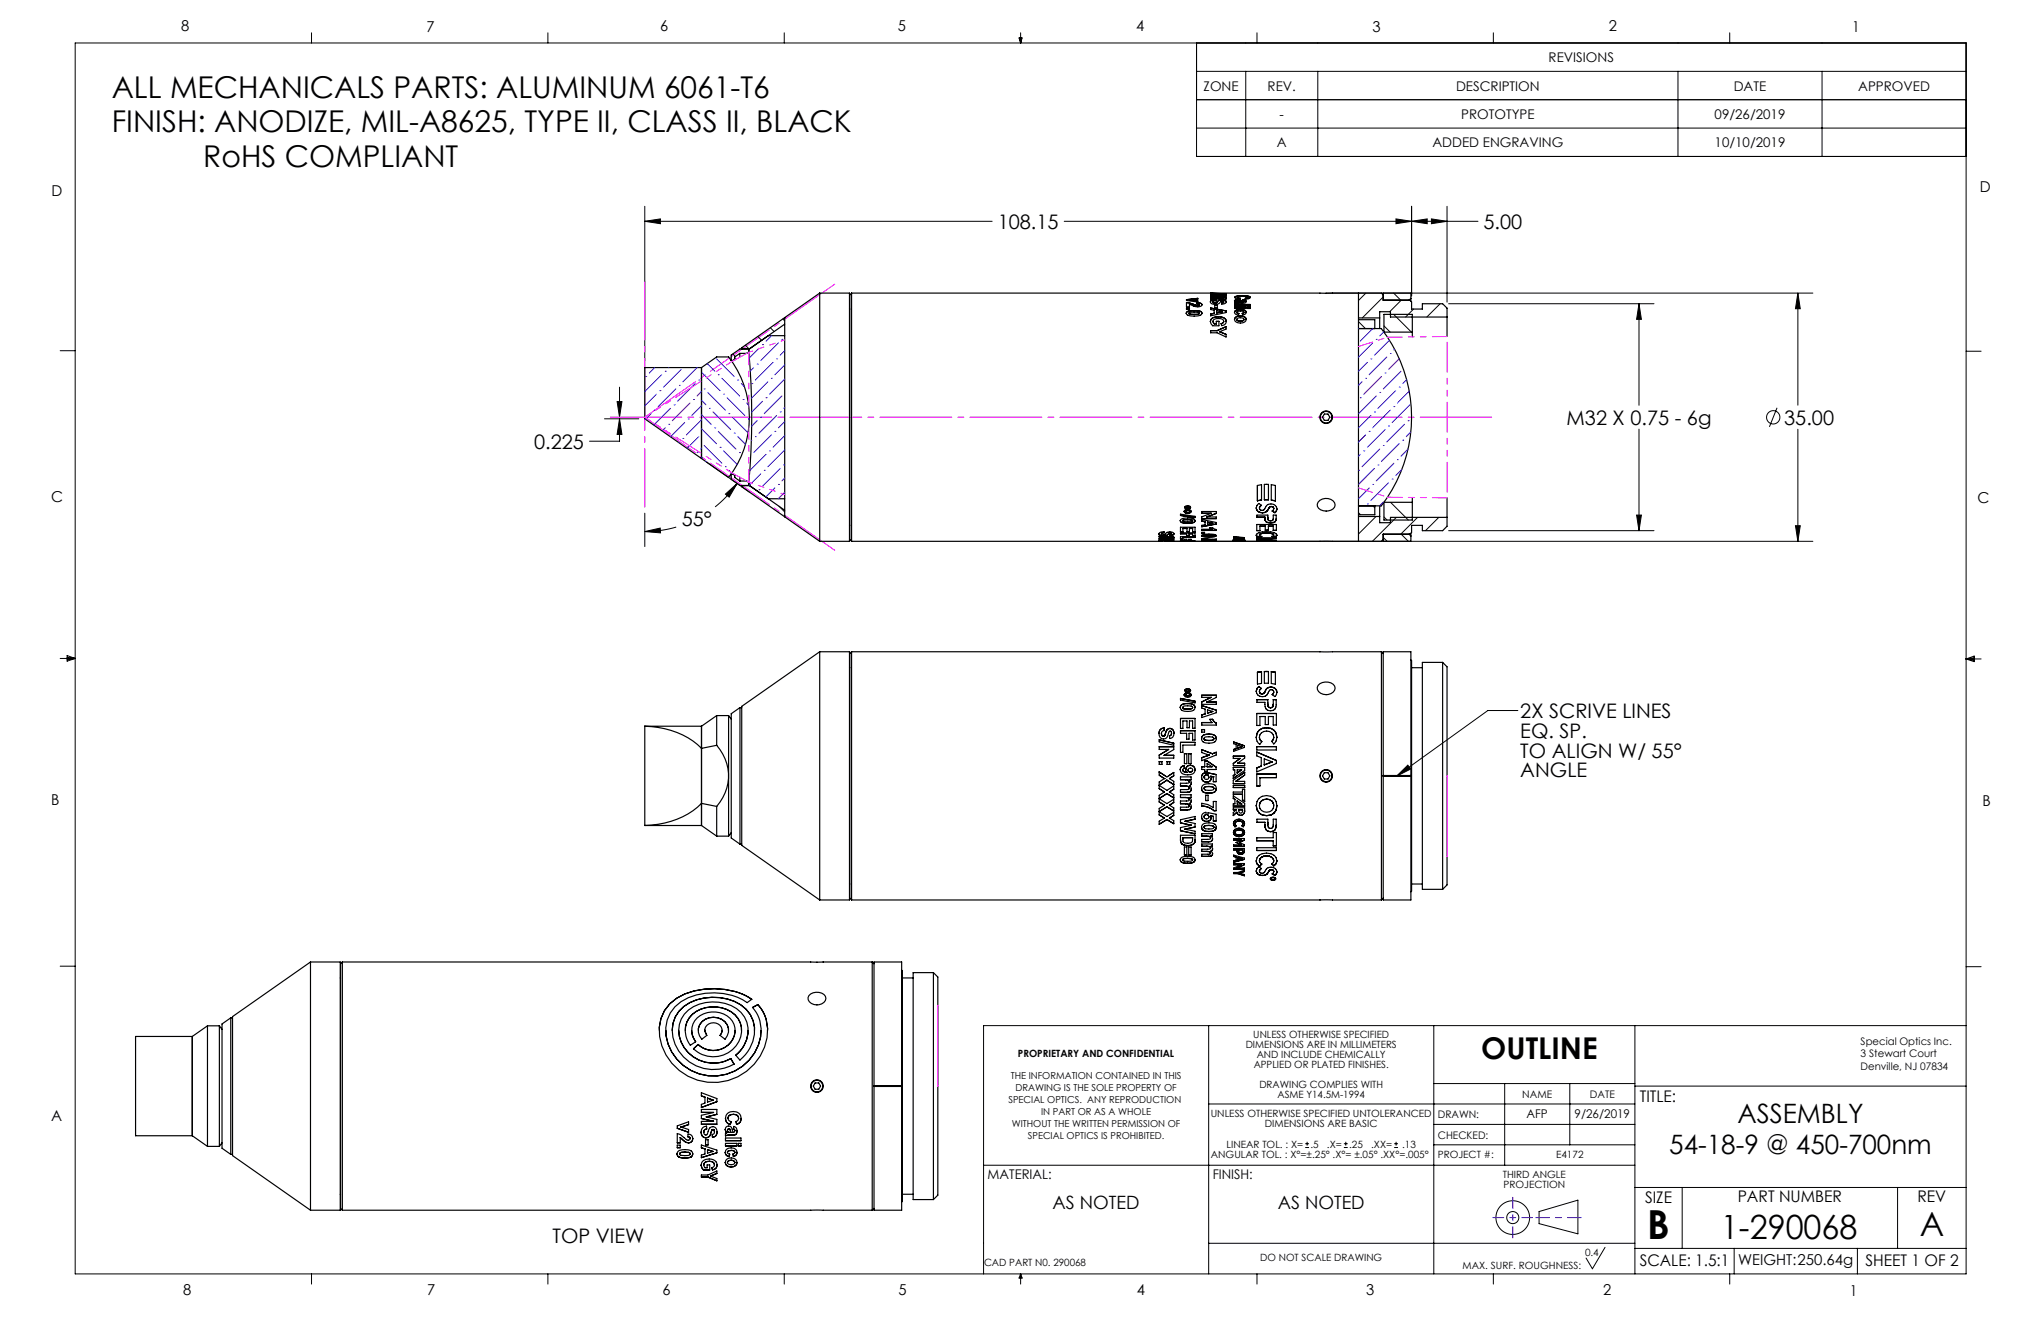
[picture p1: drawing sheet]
<svg xmlns="http://www.w3.org/2000/svg" width="432mm" height="279mm" viewBox="0 0 432 279" stroke-linecap="round" stroke-linejoin="round" font-family="sans-serif">
<defs><g id="words">
<text font-size="8.5" x="348.5" y="262">B</text>
<g font-size="7.1">
<text x="364.1" y="262">1-290068</text>
<text x="406.2" y="261.4">A</text>
</g>
<g font-size="6.3">
<text x="23.6" y="20.7">ALL MECHANICALS PARTS: ALUMINUM 6061-T6</text>
<text x="23.6" y="28">FINISH: ANODIZE, MIL-A8625, TYPE II, CLASS II, BLACK</text>
<text x="43" y="35.4">RoHS COMPLIANT</text>
<text x="313.4" y="223.9">OUTLINE</text>
</g>
<g font-size="5.6">
<text x="367.6" y="237.5">ASSEMBLY</text>
<text x="353.1" y="244.1">54-18-9 @ 450-700nm</text>
</g>
<g font-size="4.2">
<text x="211.1" y="48.4">108.15</text>
<text x="313.9" y="48.4">5.00</text>
<text x="331.4" y="89.8">M32 X 0.75 - 6g</text>
<text x="377.5" y="89.8">35.00</text>
<text x="113" y="94.9">0.225</text>
<text x="144.2" y="111.3">55°</text>
<text x="321.6" y="151.9">2X SCRIVE LINES</text>
<text x="321.6" y="156.1">EQ. SP.</text>
<text x="321.6" y="160.3">TO ALIGN W/ 55°</text>
<text x="321.6" y="164.4">ANGLE</text>
<text x="116.9" y="263">TOP VIEW</text>
</g>
<g font-size="3.9">
<text x="222.7" y="255.8">AS NOTED</text>
<text x="270.3" y="255.8">AS NOTED</text>
</g>
<g font-size="3.4">
<text x="346.9" y="233">TITLE:</text>
<text x="348" y="254.3">SIZE</text>
<text x="367.6" y="254.3">PART NUMBER</text>
<text x="405.7" y="254.3">REV</text>
<text x="346.9" y="267.8">SCALE: 1.5:1</text>
<text x="394.7" y="267.8">SHEET 1 OF 2</text>
</g>
<g font-size="3.2">
<text x="38.3" y="6.7">8</text>
<text x="90.2" y="6.7">7</text>
<text x="139.7" y="6.5">6</text>
<text x="190" y="6.5">5</text>
<text x="240.4" y="6.5">4</text>
<text x="290.4" y="6.7">3</text>
<text x="340.4" y="6.5">2</text>
<text x="391.9" y="6.7">1</text>
<text x="10.9" y="41.6">D</text>
<text x="418.9" y="40.7">D</text>
<text x="10.9" y="106.3">C</text>
<text x="418.4" y="106.4">C</text>
<text x="10.8" y="170.2">B</text>
<text x="419.4" y="170.6">B</text>
<text x="10.8" y="237.2">A</text>
<text x="367.7" y="267.6">WEIGHT:250.64g</text>
<text x="38.8" y="273.8">8</text>
<text x="90.4" y="273.8">7</text>
<text x="140.2" y="273.8">6</text>
<text x="190.1" y="273.9">5</text>
<text x="240.5" y="273.8">4</text>
<text x="289" y="273.9">3</text>
<text x="339.1" y="273.8">2</text>
<text x="391.4" y="274.1">1</text>
</g>
<g font-size="2.8">
<text x="327.6" y="13.1">REVISIONS</text>
<text x="254.6" y="19.1">ZONE</text>
<text x="268.2" y="19.1">REV.</text>
<text x="308" y="19.1">DESCRIPTION</text>
<text x="366.8" y="19.1">DATE</text>
<text x="393.1" y="19.1">APPROVED</text>
<text x="270.7" y="25.1">-</text>
<text x="309.1" y="25.1">PROTOTYPE</text>
<text x="362.8" y="25.1">09/26/2019</text>
<text x="270.1" y="31.1">A</text>
<text x="303" y="31.1">ADDED ENGRAVING</text>
<text x="362.8" y="31.1">10/10/2019</text>
<text x="208.9" y="249.3">MATERIAL:</text>
<text x="256.6" y="249.3">FINISH:</text>
</g>
<g font-size="2.5">
<text x="323" y="236.6">AFP</text>
<text x="333.1" y="236.6">9/26/2019</text>
</g>
<g font-size="2.2">
<text x="393.6" y="221">Special Optics Inc.</text>
<text x="393.6" y="223.6">3 Stewart Court</text>
<text x="393.6" y="226.3">Denville, NJ 07834</text>
<text x="322.1" y="232.2">NAME</text>
<text x="336.4" y="232.2">DATE</text>
<text x="304.2" y="236.5">DRAWN:</text>
<text x="304.2" y="240.8">CHECKED:</text>
</g>
<g font-size="2.1">
<text x="263.5" y="221.6">DIMENSIONS ARE IN MILLIMETERS</text>
<text x="265.2" y="219.5">UNLESS OTHERWISE SPECIFIED</text>
<text x="215.4" y="223.7">PROPRIETARY AND CONFIDENTIAL</text>
<text x="265.2" y="225.8">APPLIED OR PLATED FINISHES.</text>
<text x="265.9" y="223.7">AND INCLUDE CHEMICALLY</text>
<text x="266.4" y="230">DRAWING COMPLIES WITH</text>
<text x="270.3" y="232.2">ASME Y14.5M-1994</text>
<text x="256.1" y="236.4">UNLESS OTHERWISE SPECIFIED UNTOLERANCED</text>
<text x="267.6" y="238.5">DIMENSIONS ARE BASIC</text>
<text x="256.2" y="244.8">ANGULAR TOL. : X°=±.25° .X°= ±.05° .XX°=.005°</text>
<text x="259.5" y="242.7">LINEAR TOL. : X=</text>
<text x="277.2" y="242.7">.5</text>
<text x="280.7" y="242.7">.X=</text>
<text x="285.4" y="242.7">.25</text>
<text x="290.1" y="242.7">.XX=</text>
<text x="296.6" y="242.7">.13</text>
<text x="304.2" y="244.9">PROJECT #:</text>
<text x="329.2" y="244.9">E4172</text>
<text x="317.9" y="249.2">THIRD ANGLE</text>
<text x="318.1" y="251.3">PROJECTION</text>
<text x="208.2" y="267.8">CAD PART N0. 290068</text>
<text x="266.6" y="266.8">DO NOT SCALE DRAWING</text>
<text x="309.4" y="268.4">MAX. SURF. ROUGHNESS:</text>
<text x="335.3" y="265.6">0.4</text>
</g>
<g font-size="2">
<text x="213.3" y="233.4">SPECIAL OPTICS. ANY REPRODUCTION</text>
<text x="213.8" y="228.3">THE INFORMATION CONTAINED IN THIS</text>
<text x="214.8" y="230.8">DRAWING IS THE SOLE PROPERTY OF</text>
<text x="214.1" y="238.4">WITHOUT THE WRITTEN PERMISSION OF</text>
<text x="220.3" y="235.9">IN PART OR AS A WHOLE</text>
<text x="217.5" y="240.9">SPECIAL OPTICS IS PROHIBITED.</text>
</g>
</g></defs>
<g fill="none" stroke="#000" stroke-width=".21">
<path d="M15.9 9.1h400.1v260.3h-400.1zM65.9 6.9v2.2M115.9 6.9v2.2M165.9 6.9v2.2M215.6 8h.6l-.3 1.1zM215.7 8l.2 1.1M215.9 6.9v2.2M216 8l-.1 1.1M253.1 15.1h162.9M253.1 9.1v24h162.9M263.6 15.1v18M265.9 6.9v2.2"/>
<path d="M278.8 15.1v18M315.9 6.9v2.2M355 15.1v18M365.9 6.9v2.2M385.5 15.1v18M253.1 27.1h162.9M416 21.1h-162.9M136.4 46.8l3.3-.5v1zM136.4 43.6v32.9M136.4 46.8h73.5M225.2 46.8h87.5M295.3 46.3l3.3 .5-3.3 .5z"/>
<path d="M298.6 46.8l3.3-.5v1zM298.6 43.6v19M302.8 46.3l3.3 .5-3.3 .5zM306.1 43.6v20.3M12.7 74.2h3.2M155 74.9l.6 .5M157.7 73l.7 .8M160.3 71.2l.8 .8M163 69.3l.8 .8M165.6 67.5l.4 .4M280.5 62h103M287.4 68l1.5 1.5"/>
<path d="M289 62l-1.6 1.6M292.6 62.8l-4.4 4.4M292.8 68.9l1.3 1.3M294.8 62l1.5 1.5M294.9 66.5l3.7 3.7M296.4 63.5l-2.4 2.4M299.1 65.4l-1.7 1.7M304.7 64.2l-2.8 2.9M306.5 64.2h43.4M346.8 64.2l.5 3.3h-1.1zM346.8 64.2v21.5M380.4 62l.5 3.3h-1z"/>
<path d="M380.4 62v23.7M416 74.3h3.1M127.9 88.6h7.2M130.6 84.9h1l-.5 3.3zM131.1 88.6l.5 3.3h-1zM131.1 88.6v4.7h-6.4M131.1 81.9v6.3M149.5 97.7l9 6.4M346.8 90.8v21.4M376 86.3l-1.7 4M380.4 90.8v23.7M136.4 112.4l3.3-.7v1z"/>
<path d="M136.4 108.5v7.1M143.1 111.5a23.8 23.8 0 0 1-6.7 .9M153.5 104.5l2.4-2.2-1.6 2.8zM155.9 102.3a23.9 23.9 0 0 1-4.6 4.9M164.8 107.1l1.2 1.2M246.7 114.5h136.8M287.4 108.4l.4 .5M290.4 107l.5 .4M291.1 109.2l-3.7 3.7M292.6 113.7l.9 .8M292.8 109.3l.6 .7M294.2 106.2l3.7 3.8"/>
<path d="M295.4 109.4l-5 5.1M296.4 113l1.5 1.5M298.7 106.2l.1 .2M299.9 109.4l-3.6 3.6M304.4 109.4l-2.8 2.8M306.5 112.2h43.4M346.2 108.9h1.1l-.5 3.3zM379.9 111.2h1l-.5 3.3zM12.7 139.3h3.2M14.2 139l1.7 .3M14.2 138.7l1.7 .6-1.7 .5zM15.9 139.3l-1.7 .2"/>
<path d="M416 139.4h3.1M416 139.4l1.7-.6v1.1zM416 139.4l1.7 .2M417.7 139.1l-1.7 .3M321.1 150.3h-6.3l-19.3 13.9M295.5 164.2l2.3-2.4 .6 .9zM12.7 204.4h3.2M255.7 216.9v52.5M303.3 216.9v52.5M345.9 216.9v52.5M416 204.5h3.1M416 216.9h-207.9v52.5"/>
<path d="M255.7 233.5h90.2M303.3 237.8h42.6M303.3 229.2h42.6M318.3 229.2v17.3M332.1 229.2v12.9M345.9 229.7h70.1M208.1 246.5h137.8M276.1 242.7h.8M276.1 241.9h.8M276.5 241.5v.8M284.3 242.7h.8M284.3 241.9h.8"/>
<path d="M284.7 241.5v.8M295 242.7h.8M295 241.9h.8M295.4 241.5v.8M303.3 242.1h42.6M325.6 256.3l8.2-2.5v7.2l-8.2-2.2zM345.9 251.2h70.1M355.9 251.2v12.8M401.5 251.2v12.8M65.9 269.4v2.2M115.9 269.4v2.2M165.9 269.4v2.2"/>
<path d="M215.9 269.4v2.2M215.9 269.4l.3 .9h-.6zM255.7 263h90.2M265.9 269.4v2.2M315.9 269.4v2.2M339.6 263.8l-2.7 4.6-1.3-2.3M345.9 264h70.1M365.9 269.4v2.2M366.9 264v5.4M393 264v5.4"/>
<circle cx="375.1" cy="88.3" r="1.41"/>
<circle cx="320" cy="257.5" r="1.28"/>
<circle cx="320" cy="257.5" r="3.6"/>
</g>
<path d="M324.9 257.5h9.6" fill="none" stroke="#00f" stroke-width=".21" stroke-dasharray="15.2 1.3 1.3 1.3" stroke-dashoffset="12.3"/>
<path d="M324.2 257.5h-8.3" fill="none" stroke="#00f" stroke-width=".21" stroke-dasharray="15.2 1.3 1.3 1.3" stroke-dashoffset="13"/>
<path d="M320 253.2v8.6" fill="none" stroke="#00f" stroke-width=".21" stroke-dasharray="15.2 1.3 1.3 1.3" stroke-dashoffset="12.8"/>
<path d="M315.6 88.2h-186.5" fill="none" stroke="#f0f" stroke-width=".21" stroke-dasharray="15.2 1.3 1.3 1.3" stroke-dashoffset=".1"/>
<path d="M136.4 107.3v-47.7" fill="none" stroke="#f0f" stroke-width=".21" stroke-dasharray="15.2 1.3 1.3 1.3" stroke-dashoffset="2.8"/>
<path d="M136.4 88.2l40.2 28.2M136.4 88.2l40.2-28.1" fill="none" stroke="#f0f" stroke-width=".21" stroke-dasharray="15.2 1.3 1.3 1.3" stroke-dashoffset="2.1"/>
<g fill="#000">
<path d="M295.5 164.2l2.3-2.4 .6 .9z"/>
<path d="M136.4 112.4l3.3-.7v1zM153.5 104.5l2.4-2.2-1.6 2.8zM136.4 46.8l3.3-.5v1zM295.3 46.3l3.3 .5-3.3 .5zM380.4 62l.5 3.3h-1zM379.9 111.2h1l-.5 3.3zM131.1 88.6l.5 3.3h-1zM130.6 84.9h1l-.5 3.3zM346.8 64.2l.5 3.3h-1.1zM346.2 108.9h1.1l-.5 3.3zM298.6 46.8l3.3-.5v1zM302.8 46.3l3.3 .5-3.3 .5z"/>
</g>
<g fill="none" stroke="#000" stroke-width=".25">
<path d="M148.4 77.7l3.2-2.2h2.5a20.7 20.7 0 0 1 0 25.5M148.4 77.7h-12v10.9l17.7 12.4M148.4 77.7v19.3M155.1 76.2v.1M155.5 75.9v.2M155.5 75.9l-.4 .3M156.5 74.7v.8M156.5 74.7h1.5M156.5 74.7l-1 .8v.4M158 74.7v.1M158.4 74.4a155.8 155.8 0 0 1 0 27.7M158.4 73.8v.6l-.4 .3"/>
<path d="M158.6 73.8h-2.1l-1.8 1.3v1.1h.4M162.5 71h3.5M166 67.2v42.1M166 67.2l-9.1 6.3v.3M166 68.6l-7.6 5.3M173.4 62h6.3v52.5h-6.3M173.4 62v52.5M173.4 62l-7.4 5.2M179.7 65.4h.1M180.2 62l-.4 .4v51.7l.4 .4M180.2 62v52.5M180.2 62h112.1l.3 .4"/>
<path d="M251 66.3l.1 .2a3.5 3.5 0 0 0 3.1 0l.1-.2M251 66.3h.1M251 64l1.4 .3M251 64v.9h.6v-.5a2.42 2.42 0 0 0 2.6 .3l.1-.2M251 65.1h.6v.4h-.6zM251 64l1.4 .4M251.5 66.3l.3 .2M251.5 66.3l.3-.2 .8-.1 .9 .1 .2 .2M251.5 66.3h.1M251.8 63.5h.4M251.8 63.5h.1M251.8 66.5h.1"/>
<path d="M251.8 66.5h.8M252.2 63.5l1.2 .2M252.2 63.5h.1M252.4 64.3v.1M252.4 64.3l.5 .3M252.6 65.7l1.4 .2M252.6 65.7l-1.3 .2-.3 .4M252.6 65.7h.1M252.9 64.6h.4M252.9 64.6h.1M253.2 64.3l.5 .1M253.3 64l.7 .1 .3 .4"/>
<path d="M253.3 64l-.1 .3M253.3 64h.1M253.3 64.6h.1M253.4 63.1l-2.4 .3v.2l2.4 .3v-.3M253.4 63.1v.2l-1.6 .2M253.4 63.1l-2.4 .3M253.7 64.4l-.4 .2M253.7 66.3l-.2 .2h-.9M253.7 66.3h.1M253.7 64.4v.1M254 65.9l.3 .4M254 65.9h.1"/>
<path d="M254.3 66.3h.1M254.3 64.5h.1M256.1 68l.1 .5 .4 .4h1.3v-.9h-.6v.5M256.1 68h.1M256.1 65.1l3.3 .7v.3l-3.3 .7v-.4l.8-.1v-.7l-.8-.1zM256.6 68l.3 .5M256.6 68a.87 .87 0 0 1 1.2-.6l.8 .1 .3 .5M256.6 63.9l.5 .2M256.6 68h.1M256.6 63.9h.1M256.9 62.1l-.8-.1 3.3 .1-3.3 .3 .8-.2M256.9 62.1h.1"/>
<path d="M256.9 62.2v.1M256.9 66.3h.1M256.9 68.5h.1M256.9 68.5h.4M257 64.6h.5v.5h-.5zM257.1 64.1h.1M257.2 62.8l2.2 .2M257.2 62.8h.1M257.2 63.4l-.9 .1-.2 .4M257.2 63.4v.2l-.6 .3M257.2 63.4h.1M257.3 68.5h.1"/>
<path d="M257.4 64l-.3 .1M257.4 64h.1M257.4 62.1l1.2 .1h-1.2zM257.4 66.2h.1M257.5 69.9h-1.4v.5h1.4l1.9 .9v-.6l-1.4-.5M257.5 69.9l1.9-.8v.5l-1.4 .6M257.5 69.9h.1M257.6 63.8l-.2 .2M257.8 67a1.98 1.98 0 0 1 1.5 .5M257.8 67l-1 .1a.93 .93 0 0 0-.7 .9M257.8 67h.1M257.9 63.5l-.3 .3"/>
<path d="M257.9 63.6l-.3 .2M257.9 63.5v.1M258 70.2h.1M258.5 63.4l.7 .2 .2 .2M258.5 63.4l-.6 .1M258.5 63.5l-.6 .1M258.5 63.5l.7 .1 .2 .3M258.5 63.4v.1M258.6 65.9l-1.2-.2v.5M258.6 65.9l-1.2 .3M258.6 62.2h.1M258.6 65.9h.1"/>
<path d="M258.7 62.6h-2.6v-.1h3.3v.2l-2.2 .1M258.7 62.6l-2.6 .1v.2l2.6 .2M258.7 62.6h.1M258.7 63.1h.1M258.9 68l-.2 .3-.4 .2 .2 .4a.97 .97 0 0 0 .9-.9M258.9 63.8l-.4-.1a1.59 1.59 0 0 1-2.4 .3v-.1M258.9 68l-.2 .3-.4 .2M258.9 68h.1M258.9 63.9l-.5 .2M258.9 63.8v.1M259.3 67.5l.1 .5M259.3 67.5h.1"/>
<path d="M259.4 63v.3h-3.3v-.2h2.6M259.4 63.8l-.2 .4-.7 .1-.1-.2 .5-.3M259.4 68h.1M259.4 63.8v.1M261.2 66.1l.2 .3 .6 .2 .1-.3-.5-.2M261.2 63.7l.3 .2M261.2 66.1h.1M261.2 65h2.4v.3h-2.4zM261.2 64.4h3.3v.3h-3.3zM261.2 62.9h.1M261.4 63.9h.1M261.5 63.9h.1"/>
<path d="M261.5 63.9h-.1M261.6 67.6a.54 .54 0 0 0 .8 .3M261.6 67.6l.3 .2 .5 .1M261.6 67.6a1.02 1.02 0 0 1 1.6 0M261.6 66.1l.5 .2M261.6 66.1h.1M261.6 63.7l.1 .1M261.6 63.7l.5-.1 .2 .3M261.6 63.7h.1M261.7 63.8l.2 .1M261.7 63.8h.1M261.8 62.9l.6 .2a.93 .93 0 0 1-1.2-.2"/>
<path d="M261.8 62.9a3.1 3.1 0 0 1 2.2 0M261.8 62.9h.1M261.9 63.4l.5 .1 .3 .2M261.9 63.4l-.5 .1-.2 .2M261.9 63.4l-.7 .3M261.9 63.4h.1M261.9 63.9h.3M261.9 63.9h.1M262.2 63.9h.1M262.3 63.9h.1M262.4 65.5l.9 .1 .3 .5M262.4 65.5l-.9 .1-.3 .5"/>
<path d="M262.4 65.5h.1M262.4 67.9h.1M262.4 66.8l-.9 .2-.3 .6M262.4 66.8l.9 .2 .3 .6M262.4 66.8h.1M262.7 63.7h.1M262.7 63.7l.1 .2M262.8 63.9h.1M262.8 62.5l1.2 .1 .5 .3M262.8 62.5l-1.1 .1-.5 .3M262.8 62.6h1.2l.5 .3M262.8 62.5v.1"/>
<path d="M262.9 63.9h.1M263 63.4l-.1 .2 .3 .1M263 63.4l.5 .1 .1 .3M263 63.4h.1M263 63.4l-.1 .2M263.2 66l-.4 .3 .1 .3 .6-.2 .1-.3M263.2 66l-.2-.1-.6-.1-.6 .1-.2 .2M263.2 63.7l-.3 .2M263.2 67.6a.54 .54 0 0 1-.8 .3M263.2 67.6l-.3 .2-.5 .1M263.2 66v.1M263.2 63.7h.1"/>
<path d="M263.6 67.6a1.38 1.38 0 0 1-1.2 .7 1.38 1.38 0 0 1-1.2-.7M263.6 63.8l-.3 .3-2.1 .1v-.3h.2M263.6 66.1h.1M263.9 65h.6v.3h-.6zM264 62.9l-.6 .2M264 62.9h.1M264.5 62.9l-.6 .3-.3 .1-.2-.2M287.4 62v52.5M287.4 69.5h4.8a30.6 30.6 0 0 1 0 37.5h-4.8M287.4 67.6h3.5v1.9M287.4 67.2h4.5M291.9 67.2v2.3"/>
<path d="M292.8 66.5h6v3.7h-6zM298.5 63.1v.6M298.5 63.1v-1.1h-5.9v1.5h5.7l.3 .4v1.5h2.3v-1.2h4.3l.9 1v1.9M298.5 63.1l-.4 .4M298.8 70.2v1.1M306.1 67.1v4.1M306.1 67.1h-11.9v-1.2h-2.3v1.3M280.2 87.6h.8l.3 .6-.3 .7h-.8l-.4-.7zM154.1 101h.1M155.1 100.1v.1M155.1 100.2h-.4v1.2l1.8 1.3h1.9v-.6l-.4-.4M155.1 100.2l.4 .4"/>
<path d="M155.5 100.4v.2M155.5 100.6v.4l1 .7M156.5 100.9v.8M156.5 101.7h1.5M156.9 102.7v.2l16.5 11.6M156.9 102.7h1.7M158 101.7h.1M158.4 102.6l7.6 5.3M162.5 105.5h3.5M179.7 111.1h.1M245.2 112.9l.3-.3 .8-.1v.2l-.6 .2M245.2 112.9l.2 .3 .7 .1"/>
<path d="M245.2 112.9h.1M245.2 113.4l3.1 .2v.1l-3.1-.2zM245.2 114.3l.6 .1zM245.2 114.4h.6M245.2 113.5l3.1 .2M245.2 114.2h3.1M245.7 112.9h.1M246.1 113.3h.1M246.3 114.1h.1M246.9 114.3l.6 .1zM246.9 114.4h.6M247.2 113.9h-2v-.1h3.1v.1l-2 .2"/>
<path d="M247.2 113.9l-2 .3h3.1l-2-.1M247.2 113.9h.1M247.4 112.8l-.5 .4-.8 .1M247.4 112.7v.1M247.6 112.7l-.2 .1M247.6 112.7l.1 .1M247.6 112.7h.1M247.6 114.5h.7M247.7 112.8l.2 .1M247.7 112.7l.2 .2M247.7 112.7v.1M247.9 112.9l-.5 .2 .1 .2"/>
<path d="M248.3 114.5h-68.1M248.3 114.5h.1M248.4 112.9l-.2 .3-.7 .1M248.4 112.9a1.33 1.33 0 0 0-2.1 .2h-.4l-.2-.2M248.4 112.9l-.2 .2-.7 .2M249.7 110.1v-.1a3.1 3.1 0 0 1 3.1-.1v.2M249.7 110.1l.3 .4M249.7 110.1h.1M249.7 114.5h.6M249.7 113.5h3.1v.2h-2.5v.3h-.6zM249.7 108.8l3.1 .4v.3l-3.1-.5zM249.7 112.9h1.3"/>
<path d="M249.7 114h.6M250 110.5l1.3 .2M250 110.5h.1M250.2 114.5h.9M250.2 110.1l.2 .2 .9 .1 .7-.1 .3-.2M250.2 110.1h.1M250.2 114.4v.1M250.3 111.8v.7h-.6v-1h3.1v1h-.5v-.7M250.3 111.8h.8M250.3 111.8h.1M250.3 113.7h.1M250.5 108.2l.3 .3 .5 .1"/>
<path d="M250.5 108.1l.3 .3 .5 .1M250.5 108.1v.1M250.6 114.1h.5v.3h-.5zM250.7 107.3a.71 .71 0 0 1 1.2 0M250.7 107.3l.3 .4M250.7 107.3h.1M250.8 114.5h2M250.8 114.5h.3M250.8 108.2a.52 .52 0 0 0 .9 0M250.8 108.1v.1M250.9 114.5h.2M250.9 108l-.1 .1"/>
<path d="M250.9 108h.1M251 107.3h.1M251 107.3l.3 .3 .3-.3M251 107.7l-.5 .5M251 107.7h.1M251 112.9h-1.3v-.2h3.1v.7h-.5v-.5M251 112.9v.4h.6v-.4M251.1 114.5h.1M251.1 114.5h.4M251.1 111.8v.6h.5v-.6M251.1 111.8h.1M251.3 107.8l.4 .3"/>
<path d="M251.3 107.8h.1M251.3 107.8l-.4 .2M251.3 109.9h-.8l-.3 .2M251.3 109.9h.1M251.3 109.9l-.8 .1-.3 .1M251.3 110.7h.1M251.3 109.9h.7M251.3 108.5v.1M251.3 107.2l-.3 .1M251.3 107.2l.3 .1M251.3 107.2h.1M251.4 114.4v.1"/>
<path d="M251.5 114.1h.5v.3h-.5zM251.5 107.7l.5 .5M251.5 107.7h.1M251.6 107.3h.1M251.6 112.9h.7M251.6 111.8h.7M251.6 111.8h.1M251.7 108.1v.1M251.8 114.4h-.4M251.8 114.4h.5M251.8 114.4l.5 .1M251.8 114.4h.1"/>
<path d="M251.8 114.4l-.4 .1M251.9 107.3l-.4 .4M251.9 107.3h.1M252 108.2l-.2 .3-.5 .1M252 108.1l-.2 .3-.5 .1M252 108.1v.1M252 109.9l.3 .2M252 109.9h.1M252.3 110.1h.1M252.3 114.4v.1M252.3 114.5h-.9M252.3 112.5h.5"/>
<path d="M252.3 111.8h.1M252.3 113.4h.5M252.5 110.5l-1.2 .2M252.5 110.5h.1M252.8 110.1l-.3 .4M252.8 114.5h-3.1l.9-.1-.4 .1M252.8 110.1h.1M252.8 114.4l-.6 .1M254.2 113.3v-.1a4.4 4.4 0 0 1 3.1 .1M254.2 113.3l.3 .2M254.2 113.3h.1M254.2 114.4l1.2-.1 1.9 .2z"/>
<path d="M254.2 112.6h.6v.2h-.6zM254.5 113.5l1.3 .1M254.5 113.5h.1M254.7 114.5h.5h-6.9M254.7 113.3l1.1 .1 1-.1M254.7 113.3h.1M254.8 114.5h.8M254.9 114.5h.1M254.9 114.4v.1M255 110.4l-.8-.2v-.3l3.1 .6v.3M255 110.4v.6l-.8 .1v.3l3.1-.6M255 110.4h.1"/>
<path d="M255.3 109.3h.1M255.3 114.1l-1.1-.1v-.1l3.1 .2M255.3 114.1h.5M255.3 114.1h.1M255.4 114.5h.1M255.4 114.4h1M255.4 114.3l1 .1M255.4 114.3v.1M255.4 114.4v.1M255.5 110.5l1.1 .2-1.1 .2zM255.7 114.5h-.2h1.8M255.8 113.1l-1.1 .2"/>
<path d="M255.8 113.1v.1M255.8 113.6h.1M255.8 113.1l.7 .1M255.9 111.6h.6l.8 .4v.2h-3.1v-.3h2.2M255.9 111.6l.5 .3M256.2 108.6h-2v-.4h3.1v.4l-2 .7M256.2 108.6l-2 .7v.4h3.1v-.4h-2M256.2 108.6h.1M256.4 114.4h.1M256.5 113.2l.3 .1M256.5 113.2h.1M256.6 110.7h.1"/>
<path d="M256.7 114.5h-.6M256.8 113.3h.1M257 113.5l-1.2 .1M257 113.5h.1M257.3 114.5h.1M257.3 114.1l-3.1 .2 1.6-.2M257.3 113.3l-.3 .2M257.3 113.3h.1M260.9 114.5h.1M261 113.6h.5M261.2 114.5h-3.9M261.2 114.4v.1"/>
<path d="M261.5 113.6v.3l-.5 .1 2.3-.2M261.5 113.6l-.5-.1 2.3 .3M261.7 114.5h.5M261.7 114.5h1M261.7 114.5h-.4M261.7 114.4v.1M261.8 114.4h1.5M261.8 114.3v.1M261.9 113.7v.1h.9M261.9 113.7l.9 .1M261.9 113.7h.1M262.2 114.5h1.1"/>
<path d="M262.4 114.2l-1.5 .2h2.4M262.4 114.2h-1.5h2.4M262.4 114.2h.1M262.4 114.5h.9M262.7 114.4v.1M262.8 113.7v.1M263.3 114.2l-1.5 .2M263.3 114.4h-2.4M263.3 114.5h-1.3M263.3 114.4h.1M265.8 113.2l.1-.3a4.5 4.5 0 0 1 4.1 0l.1 .3M265.8 113.2l.2 .3"/>
<path d="M265.8 113.2l.2 .2M265.8 113.2h.1M265.9 107.8l.2 .4M265.9 107.8h.1M265.9 114.5h.1M265.9 113.8h4.1v.1h-4.1zM266 113.5l.5 .1M266 113.4v.1M266 102.7l.9-.2v3.3l-.9 .1zM266 105.9h.1M266.1 108.2l.4 .2M266.1 108.1v.1"/>
<path d="M266.4 107.5a.65 .65 0 0 0 .8 .5 .65 .65 0 0 0 .5-.7 1.28 1.28 0 0 1 1.4-.7 1.28 1.28 0 0 1 1 1.1M266.4 113.2l.6 .3-.5 .1M266.4 107.4v.1M266.4 113.2h.1M266.5 113.6h.1M266.5 108.4h.6M266.5 108.4h.1M266.6 111.3v.9h-.7v-1.3h4.1v1.3h-.6v-.9M266.6 111.3h1.1M266.6 111.3h.1M266.6 114.5h.1M266.6 107.1l-.2 .4"/>
<path d="M266.6 107.1l-.2 .3M266.6 107.1h.1M266.6 113l-.2 .2M266.6 113h.1M266.8 114.3l-.9 .1M266.8 114.2h-.9v-.2l4.1 .4-4.1 .1M266.8 114.2h.1M266.9 106.9l-.3 .2M266.9 106.9l-.6-.4-.2 .2-.3 .7 .1 .4M266.9 112.9l-.3 .1M266.9 112.8l-.3 .2M266.9 112.8v.1"/>
<path d="M266.9 105.7l-.9 .2M267.1 108.4h.1M267.4 112.7l-.5 .2M267.4 112.7v.1M267.5 114.2l1.7 .1M267.5 114.2h.1M267.5 105.7h.9v-3.2h-.9v3.2M267.6 109.4h-1.7v-.4h2.3v.6M267.6 109.4l.2 .9M267.6 109.4h.1M267.7 111.3v.8h.6v-.8M267.7 111.3h.1"/>
<path d="M267.7 108.4h-.6M267.7 108.3l-.6 .1M267.7 108.3v.1M267.8 110.3l.4 .2M267.8 110.3h.1M268 112.7l-.6 .1M268 112.7l.6 .1M268 112.7h.1M268.1 108.1l-.4 .3M268.1 108.1l-.4 .2M268.1 108.1h.1M268.2 110.5l.6 .1"/>
<path d="M268.2 110.5h.1M268.2 109.6a.62 .62 0 0 0 .9 .6 .62 .62 0 0 0 .3-1v-.2h.6l-.1 1.1M268.2 109.6h.1M268.3 107.8l-.2 .3M268.3 107.8h.1M268.3 111.3h1.1M268.3 111.3h.1M268.4 107.5l-.1 .3M268.4 107.5h.1M268.6 112.8l.4 .1M268.6 112.7v.1M268.6 107.2l-.2 .3"/>
<path d="M268.8 110.6h.1M268.9 107.1l-.3 .1M268.9 107.1l.3 .1M268.9 107.1h.1M269 102.5l.8 .2v3.2l-.8-.1zM269 112.9l.4 .1M269 112.8l.4 .2M269 112.8v.1M269.1 108.1l.6 .3M269.2 114.3l-1.7 .1M269.2 114.3h.1M269.2 107.2l.1 .1"/>
<path d="M269.2 107.2h.1M269.3 107.3l.1 .1M269.3 107.3h.1M269.4 113l.1 .2M269.4 113h.1M269.4 111.3h.1M269.4 110.5l-.6 .1M269.4 110.5h.1M269.4 107.4l.1 .2M269.4 107.4h.1M269.5 107.6l-.4 .5 .6 .3M269.5 113.2l-.4 .3 .4 .1"/>
<path d="M269.5 107.6h.1M269.5 113.2h.1M269.5 113.6h.1M269.7 108.4h.1M269.7 110.3l-.3 .2M269.7 110.3h.1M269.9 110.1l-.2 .2M269.9 110.1h.1M270 113.4l-.5 .2M270 114.5h.1M270 108.1l-.3 .3M270 108.1h.1"/>
<path d="M270.1 107.6l-.1 .5M270.1 113.2l-.1 .2M270.1 107.6v.1M270.1 113.2h.1M279.2 105.8a2.06 2.06 0 0 1 3.3 1 2.03 2.03 0 0 1-3.1 1 1.11 1.11 0 0 1-.7-.9 1.11 1.11 0 0 1 .5-1.1zM287.4 109.2h4.5M290.9 107v1.9h-3.5M291.9 107v2.2M291.9 109.2v1.4h2.3v-1.2h11.9M292.6 114.1l-.3 .4h-29.2M292.8 106.2h6v3.8h-6zM298.1 113l.4 .4"/>
<path d="M298.5 112.8v.6M298.8 105.2v1M306.1 105.3v4.1M306.1 109.4v1.9l-.9 .9h-4.3v-1.1h-2.3v1.5l-.3 .4h-5.7v1.5h5.9v-1.1M173.4 137.9v52.5M173.4 137.9l-16.5 11.5v29.4l16.5 11.6M173.4 137.9h6.3v52.5h-6.3M180.2 137.9v52.5M180.2 137.9h112.1M180.2 137.9l-.4 .3v51.8l.4 .4M292.3 137.9v52.5M292.3 137.9l.3 .3"/>
<path d="M298.5 139.6l.1 .1v48.8l-.1 .1M136.4 153.6a17.3 17.3 0 0 1 12 4.7M136.4 153.6v21M136.4 153.6h12M148.4 153.6v4.7M148.4 158.3v11.6M151.6 151.4v6.2M151.6 157.6a9.6 9.6 0 0 1 0 13M151.6 151.4h2.5M151.6 151.4l-3.2 2.2M151.6 157.6l-3.2 .7M154.1 151.4v25.5"/>
<path d="M154.1 151.4l.6 .7M156.5 149.7v28.8M156.5 149.7l-1.8 1.3v26.2l1.8 1.3M156.5 149.7h.4M179.7 141.2h.1M245.2 155.1h.1M245.2 156.5l3.1 .7v.4l-3.1-.7zM245.7 155.2l.1 .3 .3 .2M246.1 155.7h.1M246.3 154l-.8 .3-.3 .8M246.3 154v.5l-.4 .2-.2 .5M246.3 154h.1"/>
<path d="M246.3 159.8h2M246.5 155.5l-.4 .2M246.5 155.5h.1M246.6 155l-.1 .5M246.6 155h.1M246.9 154.3l-.3 .7M246.9 154.3h.1M247.2 158.5h-2v-.6h3.1v.6l-2 1.3M247.2 158.5l-2 1.2v.6h3.1v-.5h-2M247.2 158.5h.1M247.5 154.1l.4 .1a.91 .91 0 0 1 .5 .9M247.5 154.1l-.6 .2"/>
<path d="M247.5 154.1h.1M247.9 155.1l-.2-.4h-.3l-.4 1a.96 .96 0 0 1-1.2 .5 .96 .96 0 0 1-.6-1.1M247.9 155.1l-.1 .4-.4 .1M248.4 155.1a.93 .93 0 0 1-.9 1.1l-.1-.6M248.4 155.1h.1M249.7 149.6a1.15 1.15 0 0 0 1.6 .9l1.2-.3 .3-.6M249.7 149.6h.1M249.7 157h3.1v.6h-2.5v1.5h-.6zM249.7 154.5h3.1v2h-.5v-1.4h-.7v1.2h-.6v-1.2h-1.3zM249.7 152h3.1v2h-.5v-1.5h-.7v1.4h-.5v-1.4h-.8v1.6h-.6zM249.7 147.7l3.1 .6v.4l-3.1-.6zM250.2 149.6l.3 .3"/>
<path d="M250.2 149.6l.4-.3a2.01 2.01 0 0 1 1.6 .1l.1 .2M250.2 149.6h.1M250.5 149.9l.8 .1M250.5 147a.79 .79 0 0 0 .8 .5 .79 .79 0 0 0 .7-.5M250.5 147h.1M250.6 159.4h.5v2.1h-.5zM250.7 146.1l.3 .4M250.8 147l.5 .2M250.8 147l.5-.4 .4 .4M250.8 147h.1M251 146.1v.1M251 146.1l.3-.2 .3 .2"/>
<path d="M251 146.1h.1M251 146.5l-.5 .5M251 146.5h.1M251 146.2h.1M251 146.2l.3 .2M251.3 150h.1M251.3 145.7l.4 .1 .2 .3M251.3 145.7l-.5 .1-.1 .3M251.3 145.7h.1M251.3 146.4h.1M251.3 148.8l1.2 .2M251.3 148.8a1.39 1.39 0 0 0-1.6 .6v.2"/>
<path d="M251.3 148.8h.1M251.3 147.2h.1M251.5 159.4h.5v2.1h-.5zM251.5 146.5l.5 .5M251.5 146.5h.1M251.6 146.1l-.3 .3M251.6 146.1h.1M251.7 147l-.4 .2M251.7 147h.1M251.9 146.1l-.4 .4M252 147h.1M252.3 149.6l-.3 .3-.7 .1"/>
<path d="M252.3 149.6h.1M252.5 149l.3 .6M252.5 149v.1M252.8 149.6h.1M254.2 156.2a1.17 1.17 0 0 0 1.6 1l1.2-.3 .3-.7M254.2 156.2h.1M254.2 154.3h.6v.6h-.6zM254.2 149.2l3.1 1v.5l-3.1 1.1v-.6l.8-.2v-1l-.8-.2zM254.2 154.3h.6M254.7 156.2l.3 .4M254.7 156.2l.1-.2 .3-.1a1.8 1.8 0 0 1 1.6 .1l.1 .2M254.7 156.2h.1"/>
<path d="M255 151h.1M255 156.6h.1M255 156.6h.8M255.3 148.5h.1M255.3 159.9h.1M255.5 150.8h.1M255.8 156.6h.1M255.8 155.3l1.2 .3M255.8 155.3a1.16 1.16 0 0 0-1.6 .9M255.8 155.3h.1M255.8 159.7h.1M255.8 159.7l-.5 .2"/>
<path d="M256.2 147.5h-2v-.5h3.1v.5l-2 1M256.2 147.5l-2 1v.5h3.1v-.5h-2M256.2 147.5h.1M256.4 152.8h-2.2M256.5 159.4l.8-.3v.6l-3.1 1.2v-.6l1.1-.4M256.5 159.4l-2.3-.8v.6l1.6 .5M256.5 159.4h.1M256.5 152.2l.3 .4 .5 .3v.5h-3.1v-.6h2.2M256.5 152.2h-.6l.5 .6M256.5 152.2l.3 .4 .5 .3M256.5 152.2h.1M256.6 150.5l-1.1-.4v.7"/>
<path d="M256.6 150.5h.1M256.6 150.5l-1.1 .3M256.8 156.2l-.3 .3-.7 .1M256.8 156.2h.1M257 155.6l.3 .6M257 155.6h.1M257.3 156.2h.1M261 156.9l2.3 .8v.4l-2.3 .8v-.4l.5-.2v-.8l-.5-.2zM261.5 158.3h.1M261.9 157.6l.9 .3-.9 .3zM262.8 157.9h.1M265.8 146.2a1.34 1.34 0 0 0 1.3 1.1 1.34 1.34 0 0 0 1.3-1.1 .57 .57 0 0 1 .9-.2l.2 .4"/>
<path d="M265.8 156a1.74 1.74 0 0 0 .7 1.4l.5-.5-.4-.5M265.8 146.2h.1M265.8 156h.1M265.9 150.9h4.1v2.4h-.6v-1.8h-1.1v1.8h-.6v-1.8h-1.1v1.9h-.7zM265.9 159.1l4.1 1.7v.7l-4.1 1.8v-.9l.9-.4v-1.8l-.9-.3zM265.9 157.9h4.1v.7h-4.1zM265.9 145.7h.1M265.9 145.7l-.1 .5M265.9 155.1h.1M265.9 155.1l-.1 .9M266 142.2l.9-.1v2.4l-.9 .2zM266.3 145.2l.6 .4-.3 .3-.2 .3"/>
<path d="M266.3 145.2l-.4 .5M266.3 145.2h.1M266.3 145.2l.6 .4M266.4 154.5l-.5 .6M266.4 154.5h.1M266.4 156l.2 .4M266.4 156a1.52 1.52 0 0 1 1.6-1.4 1.52 1.52 0 0 1 1.5 1.4M266.4 146.2h.1M266.4 156h.1M266.4 146.2l.1 .2M266.5 146.4h.1M266.5 146.4l.1 .2"/>
<path d="M266.6 156.4h.1M266.6 146.6l.2 .1M266.8 146.7l.2 .1M266.8 146.7h.1M267 146.8h.1M267.1 154.1l-.7 .4M267.1 154.1h.1M267.4 146.6l-.4 .2M267.4 146.6v.1M267.5 142h.9v2.5h-.9zM267.6 146.4l-.2 .3M267.6 146.4h.1"/>
<path d="M267.7 146l-.1 .4M267.7 146h.1M267.9 142h.1M267.9 142h.5M267.9 142h-.4M267.9 153.9l.9 .2M267.9 153.9l-.8 .2M267.9 153.9h.1M267.9 145.7l-.2 .3M267.9 145.7h.1M268.2 148.9v-.9h-2.3v.5l1.7 .2a1.27 1.27 0 0 0 1.2 1.7 1.27 1.27 0 0 0 1.2-1.7v-.7h-.6v1M268.2 148.9h.1"/>
<path d="M268.2 148.9v.3M268.2 149.2h.1M268.2 149.2l.1 .2M268.3 145.4l-.4 .3M268.3 145.4h.1M268.3 149.4l.2 .2M268.3 149.4h.1M268.5 149.6l.3 .1M268.5 149.6h.1M268.8 149.7h.1M268.8 154.1l.7 .4M268.8 154.1h.1"/>
<path d="M268.9 145.3l.5 .1M268.9 145.3l-.6 .1M268.9 145.3h.1M269 142.1l.8 .1v2.5l-.8-.1zM269.1 149.6l-.3 .1M269.1 149.6h.1M269.3 149.4l-.2 .2M269.3 149.5l-.2 .1M269.3 149.4v.1M269.4 149.2h.1M269.4 149.2l-.1 .3M269.4 149h.1"/>
<path d="M269.4 149v.2M269.4 156.4h.1M269.4 146.7h.1M269.4 145.4l.4 .3M269.4 145.4h.1M269.5 146.4h.1M269.5 156h.1M269.5 146.4l-.1 .3M269.5 156l-.1 .4M269.5 154.5l.5 .6M269.5 154.5h.1M269.8 145.7l.3 .3"/>
<path d="M269.8 145.7h.1M270 155.1h.1M270 155.1l.1 .9M270.1 146h.1M270.1 146v.4M270.1 146.4l-.1 .5-.3 .4-.6-.4 .3-.2M270.1 156l-.1 .7-.5 .7-.4-.6 .3-.4M270.1 146.4h.1M270.1 156h.1M278.9 145a2.34 2.34 0 0 1 3.5 .1 1.53 1.53 0 0 1-1.8 1.8 1.46 1.46 0 0 1-1.5-.4 1.46 1.46 0 0 1-.2-1.5zM298.6 141.2h2.3M305.2 140.1v48"/>
<path d="M305.2 140.1h-4.3v48h4.3M305.2 140.1l.9 .9v46.2l-.9 .9M136.4 174.6h12M148.4 169.9v4.7M148.4 169.9a17.3 17.3 0 0 1-12 4.7M148.4 174.6l3.2 2.3M148.4 169.9l3.2 .7M151.6 170.6v6.3M151.6 176.9h2.5M154.7 176.1l-.6 .8M156.5 178.5h.4M245.2 163.3v.7l1.1 .7"/>
<path d="M245.2 163.3l1.7 1 1.4-.9v.7l-.9 .6M245.2 161.1h.6v.6h-.6zM245.2 171.7v.7l1.1 .6M245.2 171.7l1.7 1 1.4-.9v.7l-.9 .5M245.2 163.3h.1M246.3 164.7l-1.1 .7v.7l1.7-1.1M246.3 173l-1.1 .7v.6l1.7-1M246.3 170.3l-1.1-.7v-.7l1.7 1.1 1.4-1v.7l-.9 .6M246.3 170.3l-1.1 .7v.7M246.3 167.5l-1.1-.7v-.7l1.7 1.1 1.4-1v.7l-.9 .6M246.3 167.5l-1.1 .7v.7l1.7-1.1M246.3 164.7h.1"/>
<path d="M246.3 167.5h.1M246.3 170.3h.1M246.3 173h.1M246.9 165l1.4 1M246.9 170.6l-1.7 1.1M246.9 167.8l1.4 1M246.9 165h.1M246.9 167.8v.1M246.9 170.6h.1M246.9 173.3v.1M246.9 161.1h.6v.6h-.6zM247.4 164.7l.9 .6v.7"/>
<path d="M247.4 173l.9 .6v.6l-1.4-.9M247.4 170.3l.9 .6v.6l-1.4-.9M247.4 167.5l.9 .6v.7M247.4 164.7h.1M247.4 167.5h.1M247.4 170.3h.1M247.4 173h.1M248.3 166h.1M248.3 168.8h.1M249.7 162.8v.3a1.85 1.85 0 0 0 3.1 0v-.3M249.7 162.8h.1M249.7 174l2.3 .6"/>
<path d="M249.8 178.1l-.1-1.4h3.1v1.4M249.8 178.1l.3 .4M249.8 178.1h.1M250.1 178.5l.5 .3M250.1 178.5h.1M250.2 162.9l.2 .3 .7 .1M250.2 162.9h.1M250.3 177.2v.9a1.56 1.56 0 0 0 1.9-.1l.1-.8M250.3 177.2h.1M250.3 177.2h2M250.5 161.9l-.6 .3-.2 .6M250.5 161.9l.1 .6-.4 .4"/>
<path d="M250.5 161.9v.1M250.6 179.1h.5v1.7h-.5zM250.6 178.8h.1M250.6 178.8l.7 .1M250.7 175.4h.1M250.7 173.7l2.1-.4v-.6l-3.1 .7v.6M250.7 173.7l2.1 .5v.7l-2.1 .5M250.7 173.7h.1M250.8 166.3l.6 .1 .2 .3M250.8 170l.6 .1 .2 .3M250.8 166.3h.1M250.8 170h.1"/>
<path d="M250.8 164.9h-1.1v-.6h2.3v.6h-.3M250.8 164.9l.6 .1 .2 .4M250.8 168.7h-1.1v-.6h2.3v.6h-.3M250.8 168.7l.6 .1 .2 .3M250.8 164.9h.1M250.8 168.7h.1M250.8 162.8l.3 .5M250.8 162.8h.1M251.1 163.3h.1M251.2 167.6h.1M251.2 171.3h.1M251.4 162.9l.1 .3 .3 .1"/>
<path d="M251.4 162.9h.1M251.5 179.1h.5v1.7h-.5zM251.6 165.4l-.2 .2-1.7 .1v.6h1.1M251.6 166.7l-.3 .3h-1.6v.6h1.5M251.6 169.1l-.2 .3h-1.7v.6h1.1M251.6 170.4l-.3 .3h-1.6v.6h1.5M251.6 165.4h.1M251.6 166.7h.1M251.6 169.1h.1M251.6 170.4h.1M251.6 167.5h.1M251.6 171.2h.1"/>
<path d="M251.6 167.5l-.4 .1M251.6 171.2l-.4 .1M251.7 166.2l.3 .7M251.7 164.9l.3 .7M251.7 169.9l.3 .7M251.7 168.7l.3 .6M251.7 166.2h.1M251.7 169.9h.1M251.7 164.9h.1M251.7 168.7h.1M251.8 163.3h.1M251.8 161.9l.7 .2 .3 .7"/>
<path d="M251.8 161.9a.92 .92 0 0 0-1 .9M251.8 161.9h.1M252 166.9l-.1 .4-.3 .2M252 165.6l-.3 .6M252 170.6l-.1 .4-.3 .2M252 169.3l-.3 .6M252 165.6h.1M252 166.9h.1M252 169.3h.1M252 170.6h.1M252 174.6l-2.3 .4v.7l3.1 .6v-.5l-2.1-.4M252 174.5v.1"/>
<path d="M252.3 162.8l-.1 .4-.4 .1M252.3 162.8a.48 .48 0 0 0-.5-.3 .48 .48 0 0 0-.4 .4M252.3 162.8h.1M252.3 177.2h.1M252.8 178.1a1.3 1.3 0 0 1-1.5 .8M252.8 178.1a1.3 1.3 0 0 1-1.5 .7v.1M252.8 178.1h.1M252.8 162.8h.1M254.2 175v-.3a1.23 1.23 0 0 1 1.6-.7 1.16 1.16 0 0 1 1.5 1M254.2 175l.3 .6M254.2 172.8l.1 .4 .3 .3M254.2 166.8v-.3a1.22 1.22 0 0 1 1.6-.7 1.17 1.17 0 0 1 1.5 1"/>
<path d="M254.2 166.8l.3 .7M254.2 164.4l.1 .5 .3 .3M254.2 164.4h.1M254.2 166.8h.1M254.2 172.8h.1M254.2 175h.1M254.2 169.9l1.3 .3 1.2 .6v-1.3h.6v2h-.4a5.4 5.4 0 0 0-2.7-1.1zM254.5 175.6l1.3 .3M254.5 167.5l1.3 .3M254.5 167.5h.1M254.5 175.6h.1M254.6 173.5l.7 .2"/>
<path d="M254.6 165.2l.7 .2M254.6 165.2h.1M254.6 173.5h.1M254.7 172.7l.2-.3 .3-.1-.1-.5-.3 .1a.89 .89 0 0 0-.6 .9M254.7 172.7a.52 .52 0 0 0 .5 .5 .52 .52 0 0 0 .5-.4M254.7 164.4a.52 .52 0 0 0 .5 .5 .52 .52 0 0 0 .5-.5M254.7 164.4h.1M254.7 166.8l.1 .2a2.77 2.77 0 0 0 1.9 0l.1-.2M254.7 166.8h.1M254.7 175l.1 .2a1.94 1.94 0 0 0 1.7 .1l.3-.3M254.7 175h.1M254.7 172.7h.1"/>
<path d="M254.9 164.1l-.2 .3M254.9 162.2h.1M255.1 168.2h.5v1.1h-.5zM255.1 163.4a.97 .97 0 0 0-.9 1M255.1 163.4l.1 .5-.3 .1-.2 .4M255.1 163.4a.93 .93 0 0 0-.9 .7M255.1 163.4h.1M255.3 165.4h.1M255.3 173.7h.1M255.3 176.8l-1.1 .1v-.6h2.3v.6l-.3-.1M255.3 176.9h.6l.2 .3M255.3 176.8v.1"/>
<path d="M255.3 179h-1.1v-.5h2.3v.5h-.3M255.3 179l.6 .1 .2 .3M255.3 179h.1M255.4 160.9l1.9 1.3v.6h-1.9v.4h-.5v-.4h-.7v-.6h.7M255.4 160.9h-.5v1.3M255.4 160.9h.1M255.4 162.2v-.7l1 .7M255.4 162.2h.1M255.4 162.2h1M255.6 163.5l1.7 .3v1.5h-.6v-1M255.6 163.5l-.1 .5 .2 .4M255.6 163.5h.1"/>
<path d="M255.6 178h.1M255.7 164.2v.2M255.7 164.4h.1M255.7 172.8h.1M255.8 166.3l-.8 .1-.3 .4M255.8 166.3h.1M255.8 167.8h.1M255.8 174.6l-.8 .1-.3 .3M255.8 174.6h.1M255.8 175.9h.1M255.8 166.3l.7 .1M255.8 174.6h.7"/>
<path d="M256.1 179.4l-.2 .2h-1.7v.5h1.1M256.1 177.2l-.3 .3h-1.6v.5h1.4M256.1 177.2h.1M256.1 179.4h.1M256.1 164.2l.2 .4M256.1 164.2h.1M256.1 164.2l.6 .1M256.2 176.9l.3 .5M256.2 176.8v.1M256.2 179l.3 .5M256.2 179h.1M256.3 172.9l-.3 .6-.7 .2"/>
<path d="M256.3 164.6l-.3 .6-.7 .2M256.3 164.6h.1M256.3 172.9h.1M256.4 162.2h.1M256.5 166.4l.3 .4M256.5 166.4h.1M256.5 174.6l.3 .4M256.5 174.6h.1M256.5 179.5l-.3 .5M256.5 177.4l-.2 .5-.7 .1M256.5 177.4h.1M256.7 172.7l-.6-.1 .2 .3"/>
<path d="M256.7 172.7v.9h.6v-1.4l-1.7-.3-.1 .5 .2 .4M256.7 164.3h.1M256.7 172.7h.1M256.8 166.8h.1M256.8 175h.1M256.9 171.5h.1M257 175.6l-1.2 .3M257 167.5l-1.2 .3M257 167.5h.1M257 175.6h.1M257.3 175l-.3 .6M257.3 166.8l-.3 .7"/>
<path d="M257.3 166.8h.1M257.3 175h.1M260.9 166.1h2.4v.5h-2.4zM260.9 164.6h.1M260.9 168.3l2.4 1.6v.6h-2.4v-.5h.4v-.9l-.4-.2zM260.9 167.5h2v-.6h.4v2.6l-.4-.3v-1.2h-2zM261 176.1v.3M261 176.1h.1M261 174.2v.4M261 174.2h.1M261 179.7l.7 .1M261 176.4l.3 .3"/>
<path d="M261 174.6l.3 .3M261 174.6h.1M261 176.4h.1M261.2 163.8l-.3 .2v.6M261.2 163.8v-1h-.3v-.5h2.4v.7l-2.4 1.6M261.2 163.8h.1M261.3 169.1h.1M261.3 174.9h.1M261.3 176.7l.3 .2M261.3 176.7h.1M261.3 176.1l.2 .4 .6 .1M261.3 176.1h.1"/>
<path d="M261.3 174.2l.2 .5-.2 .2M261.4 175.8l-.1 .3M261.4 175.8h.1M261.4 174l-.1 .2M261.4 174h.1M261.4 165.3h.1M261.5 171.3l-.6 .6v.6l.8-.7M261.5 171.3h-.6v-.5h2.4v.9M261.5 171.3h.1M261.5 175.7l-.1 .1M261.5 175.7h.1M261.5 173.8l-.1 .2"/>
<path d="M261.5 173.8h.1M261.5 178.2h.1M261.5 178.2l1.1 .5M261.6 176.9h.5M261.6 176.9h.1M261.7 171.8h.1M261.7 179.8h-.7v-.3h2.3l-.1 .8M261.7 179.8v.2M261.7 169.4v.7h1M261.7 163.5h.1M261.7 169.4h.1M261.7 169.4l1 .7"/>
<path d="M261.8 175.5v.1M261.8 175.5l-.3 .2M261.8 173.7h.1M261.8 173.7l-.3 .1M261.8 161.4h.1M262.1 179.8v.4l.4 .2M262.1 179.8h.8M262.1 171.3v.2M262.1 175.2a.98 .98 0 0 0-1.1 .9M262.1 175.2h.1M262.1 173.3a.98 .98 0 0 0-1.1 .9M262.1 173.3h.1"/>
<path d="M262.1 176.9h.1M262.1 176.6h.1M262.1 175.5h.1M262.1 175.5l-.3 .1M262.1 173.6h.1M262.1 173.6l-.3 .1M262.1 173.3a1 1 0 0 1 1.2 .9M262.1 173.6l.4 .1M262.1 175.2a.98 .98 0 0 1 1.2 .9M262.1 175.5h.4M262.2 178.2l1.1 .5v.3h-2.3v-.3h1.6M262.2 178.2h.1"/>
<path d="M262.4 160.4l-1.5 1.1v.4h2.4v-.5h-1.5M262.4 160.4h-1.5v-.5h2.4v.4l-1.5 1.1M262.4 160.4h.1M262.5 173.7l.2 .1M262.5 173.7h.1M262.5 175.5l.2 .2M262.5 175.5v.1M262.6 177.7h-1.6v-.3h2.3v.3l-1.1 .5M262.6 177.7l-1.1 .5M262.6 177.7h.1M262.6 178.7h.1M262.6 176.9h-.5"/>
<path d="M262.6 176.9h.1M262.7 162.8h-1v.7M262.7 162.8h.1M262.7 162.8l-1 .7M262.7 170.1h.1M262.7 173.8l.2 .2M262.7 173.8h.1M262.7 175.7l.2 .1M262.7 175.7h.1M262.9 171.3h.1M262.9 171.3a.45 .45 0 0 1-.4 .7 .45 .45 0 0 1-.4-.7M262.9 168h.1"/>
<path d="M262.9 171.3h-.8M262.9 171.3v.2M262.9 174v.2M262.9 174h.1M262.9 175.8v.3M262.9 175.8h.1M262.9 179.8v.4l-.4 .2M262.9 174.2l-.2 .4 .3 .3M262.9 176.1l-.2 .4-.6 .1M262.9 176.1h.1M263 176.7l-.4 .2M263 176.7h.1"/>
<path d="M263 174.8v.1M263.2 176.4l-.2 .3M263.2 176.4h.1M263.2 174.6l-.2 .3M263.2 174.6h.1M263.3 177.7l-1.1 .5M263.3 174.2l-.1 .4M263.3 176.1l-.1 .3M263.3 176.1h.1M263.3 171.7a.83 .83 0 0 1-.8 .8 .83 .83 0 0 1-.8-.7M263.3 171.7h.1M263.3 163.4v.5l-1.9 1.4"/>
<path d="M263.3 163.4l-2.4 1.6v.7h2.4v-.4h-1.9M263.3 163.4h.1M265.8 170.4a2.18 2.18 0 0 1 2.2-2.1 2.18 2.18 0 0 1 2.1 2.1M265.8 170.4h.1M265.8 170.4l.1 .9M265.9 179.3h4.1v.6h-4.1zM265.9 177.2h3.5v-1.1h.6v2.8h-.6v-1.1h-3.5zM265.9 163.7h4.1v.8h-3.4v1.7h-.7zM265.9 171.3h.1M265.9 171.3l.5 .6M266.4 171.9l.7 .5M266.4 171.9h.1"/>
<path d="M266.6 164.5h.1M266.6 169.8l-.2 .6M266.6 169.8a1.47 1.47 0 0 0 1.4 2 1.47 1.47 0 0 0 1.4-2M266.6 169.8h.1M266.8 162h.1M266.9 169.4l-.3 .4M266.9 169.4h.1M267.1 172.4l.9 .1 .9-.1M267.1 172.4h.1M267.5 161.8h.1M267.6 173.9h-1.7v-.6h2.3v1M267.6 173.9l.1 1.1"/>
<path d="M267.6 173.9h.1M267.7 175h.1M267.7 175l.1 .5M267.8 175.5l.4 .3M267.8 175.4v.1M268 169l1 .4M268 169l-.6 .1-.5 .3M268 169h.1M268.2 175.8l.6 .1M268.2 175.8h.1M268.2 174.3a.63 .63 0 0 0 .7 .9 .63 .63 0 0 0 .5-.9v-1h.6l-.1 1.8M268.2 174.3h.1"/>
<path d="M268.8 175.9h.1M268.9 172.4h.1M269 169.4l.4 .4M269 169.4h.1M269.2 161.1l-1.7-.6v1.3M269.2 161.1h.1M269.2 161.1l-1.7 .7M269.4 169.8l.1 .6M269.4 169.8h.1M269.4 177.8h.1M269.4 175.8l-.6 .1M269.4 175.8h.1"/>
<path d="M269.6 171.9l-.7 .5M269.6 171.9h.1M269.7 175.5l-.3 .3M269.7 175.5h.1M269.9 175v.1M269.9 175l-.2 .5M270 171.3l-.4 .6M270 171.3h.1M270.1 170.4h.1M270.1 170.4l-.1 .9M280.2 163.4h.8l.3 .7-.3 .7h-.8l-.4-.7zM292.6 164.2v26.2h5.9v-26.2"/>
<path d="M292.6 164v-26.1h5.9v26.1M292.6 164v.2M292.6 164.2h5.9M292.6 164h5.9M292.6 164.1h5.9M298.5 164v.2M179.7 187h.1M180.2 190.4h112.1M249.7 181.9v-.2a1.28 1.28 0 0 1 1.6-.6l1.2 .2 .3 .6M249.7 181.9l.3 .5M250 182.4l1.3 .2M250 182.4h.1"/>
<path d="M250.2 181.9l.2 .2 .9 .1 .7-.1 .3-.2M251.3 181.6h-.8l-.3 .3M251.3 181.6h.1M251.3 182.6h.1M251.3 181.6h.7M252 181.6l.3 .3M252 181.6h.1M252.5 182.4l-1.2 .2M252.5 182.4h.1M252.8 181.9l-.3 .5M254.2 181.1h1.5M255.3 180.1l.6 .1 .2 .2"/>
<path d="M255.3 180.1h.1M256.1 180.4l-.3 .3h-1.6v.4h1.5M256.1 180.4h.1M256.1 181.1h.1M256.1 181.1h-.4M256.2 180l.3 .6M256.2 180h.1M256.5 180.6l-.1 .3-.3 .2M256.5 180.6h.1M261.5 181.3v.6l-.5 .2v.3l2.3-.6M261.5 181.3l-.5-.1v-.3l2.3 .6v.3M261.5 181.3h.1"/>
<path d="M261.7 180l.1 .3M261.7 183.6h.1M261.8 180.3h.1M261.8 180.3l.1 .2M261.9 181.4v.5l.9-.3M261.9 181.4h.1M261.9 181.4l.9 .2M261.9 184.8h.1M261.9 180.5l.3 .1M261.9 180.5h.1M262.2 180.6l.3 .1M262.2 180.6h.1"/>
<path d="M262.3 184.7l1 .3v.2l-1.4-.4M262.3 184.7l1-.4v-.3l-1.4 .5h-.9v.3h.9M262.3 184.6v.1M262.5 180.4h.1M262.5 180.7h.1M262.6 182.9l-1.6 .7v.2h2.3v-.2h-1.6M262.6 182.9h-1.6v-.3h2.3v.3l-1.6 .7M262.6 182.9h.1M262.8 181.6h.1M262.8 180.6h.1M262.8 180.6l-.3 .1M263.1 180.5l-.3 .1"/>
<path d="M263.1 180.5h.1M263.2 180.3l-.1 .2M263.2 180.3h.1M265.8 182.1a1.89 1.89 0 0 1 2.1-1.7 1.9 1.9 0 0 1 2.2 1.7M265.8 182.1l.2 .6M265.8 182.1h.1M265.8 184.2h.1M265.8 184.2l.1 .4M265.9 184.6h.1M265.9 184.6l.2 .3M266 182.7l.5 .5M266 182.7h.1"/>
<path d="M266.1 184.9l.4 .2M266.1 184.9h.1M266.4 184.2a.66 .66 0 0 0 .8 .5 .66 .66 0 0 0 .5-.6 1.31 1.31 0 0 1 1.4-.7 1.31 1.31 0 0 1 1 1M266.4 182.1l.2 .3 .4 .4-.5 .4M266.4 182.1h.1M266.4 184.2h.1M266.5 183.2h.1M266.5 185.1l.6 .1M266.5 185.1h.1M266.6 183.9l-.2 .3M266.6 183.9l.3-.2-.6-.4-.4 .4-.1 .5M266.6 183.9h.1"/>
<path d="M266.6 181.7l-.2 .4M266.6 181.7h.1M266.9 181.3l-.3 .4M266.9 181.3h.1M267.1 185.2h.1M267.4 181.1h.1M267.4 181.1l-.5 .2M267.7 185.1l-.6 .1M267.7 185.1h.1M268 181h.1M268 181l-.6 .1M268 181l.6 .1"/>
<path d="M268.1 184.9l-.4 .2M268.1 184.9h.1M268.3 184.6l-.2 .3M268.4 184.3h.1M268.4 184.3l-.1 .3M268.6 181.1h.1M268.6 181.1l.4 .2M268.6 184l-.2 .3M268.7 185.8l.2 .3 .4 .1M268.8 185.7a.59 .59 0 0 1 .6-.2 .59 .59 0 0 1 .5 .5 .6 .6 0 0 1-.7 .2 .6 .6 0 0 1-.4-.5zM268.9 183.9l-.3 .1M268.9 183.9l.3 .1"/>
<path d="M268.9 183.9h.1M268.9 185.7a.44 .44 0 0 1 .5-.2 .44 .44 0 0 1 .3 .5 .43 .43 0 0 1-.5 .2 .43 .43 0 0 1-.3-.4zM269 181.3l.4 .4M269 181.3h.1M269.1 182.7l.4 .4M269.1 184.8l.6 .4M269.2 184l.1 .1M269.2 184h.1M269.3 185.6l.5 .2M269.3 185.6l-.4 .2M269.3 185.6h.1M269.3 186.2h.1"/>
<path d="M269.3 184.1h.1M269.3 184.1l.1 .1M269.4 181.7l.1 .4M269.4 181.7h.1M269.4 184.2h.1M269.4 184.2l.1 .2M269.5 184.4l-.4 .4M269.5 182.1l-.4 .6M269.5 182.1h.1M269.5 184.4h.1M269.5 183.1h.1M269.7 185.1v.1"/>
<path d="M269.9 185.8l-.2 .3-.4 .1M270 182.7l-.5 .4M270 182.6v.1M270 184.8l-.3 .4M270 184.8h.1M270.1 182.1h.1M270.1 184.4h.1M270.1 184.4l-.1 .4M270.1 182.1l-.1 .6M292.6 190l-.3 .4M298.6 187h2.3M40.7 219.2v21"/>
<path d="M40.7 219.2h-12v21h12M43.9 217v25.5M43.9 217h2.5M43.9 217l-3.2 2.2M46.4 217v25.5M46.4 217l.6 .7M48.8 215.3l-1.8 1.3v26.3l1.8 1.3M48.8 215.3v28.9M48.8 215.3h.4M65.7 203.5h6.3v52.5h-6.3M65.7 203.5v52.5M65.7 203.5l-16.5 11.5v29.4l16.5 11.6"/>
<path d="M72 206.8h.1M72.4 203.5v52.5M72.4 203.5h112.1M72.4 203.5l-.4 .3v51.8l.4 .4M140.9 217.9a10.1 10.1 0 0 0 10 9.7 10.1 10.1 0 0 0 10.1-9.6M142.2 217.9a6.6 6.6 0 0 1 5.2-6.4 10.9 10.9 0 0 1 10.5 2 6 6 0 0 1 1.7 4.4M143.6 217.9a7.4 7.4 0 0 0 11 6M145 217.9a5.2 5.2 0 0 1 5.4-4.9 5.7 5.7 0 0 1 6.5 4.3v.6M146.4 218l-.1 .1a4.3 4.3 0 0 0 .9 2.2M149.1 217.8l.4 1.2M149.5 219l-1 .8a2.8 2.8 0 0 1-.4-3.2 2.8 2.8 0 0 1 2.8-1.4 2.81 2.81 0 0 1 2.9 1.4 2.81 2.81 0 0 1-.4 3.2l-1.1-.8M152.8 217.7a1.83 1.83 0 0 0-2-1.4 1.83 1.83 0 0 0-1.7 1.8l.4 .9"/>
<path d="M152.8 217.9l-.5 1.1M152.8 218l-.5 1M154.1 218a3.3 3.3 0 0 0-2.2-2.8 3.3 3.3 0 0 0-3.4 .9l-.5 .6-.2 1.3M155.5 217.9a4.6 4.6 0 0 1-3 4 4.6 4.6 0 0 1-4.8-1M158.2 217.9a6.8 6.8 0 0 1-2.5 5.3M159 211.4a14.4 14.4 0 0 0-10-2.2 11.1 11.1 0 0 0-8.4 4.6 9.8 9.8 0 0 0 1.5 11.1 11.5 11.5 0 0 0 12.7 3.4 11.5 11.5 0 0 0 7.6-10.8 7.8 7.8 0 0 0-2.1-5M159 211.4l-.9 .7a13.3 13.3 0 0 0-14-.2 7.6 7.6 0 0 0-2 10.6 10.1 10.1 0 0 0 11.4 4.8 10.1 10.1 0 0 0 7.5-9.7 7 7 0 0 0-1.8-4.5l1.1-.6M159 211.4a14.4 14.4 0 0 0-10-2.2 11.1 11.1 0 0 0-8.4 4.5l-.8 1.7-.3 1.9v.7M160.3 212.5l.9 1.1a7.7 7.7 0 0 1 1.2 4.4M171.1 210.6a2.34 2.34 0 0 1 3.5 .1 1.53 1.53 0 0 1-1.8 1.8 1.46 1.46 0 0 1-1.4-.4 1.46 1.46 0 0 1-.3-1.5zM184.5 203.5v52.5M184.5 203.5l.4 .3"/>
<path d="M190.8 205.2l.1 .1v48.8l-.1 .1M190.9 206.8h2.3M197.5 205.7v48M197.5 205.7h-4.3v48h4.3M197.5 205.7l.9 1v46.1l-.9 .9M144 238.4h.1M144.5 238.3l1.2-.4v-.6l-2.4 .8v.5l2.4 .9v-.6l-1.7-.5M144.5 238.3l-.5 .1M144.5 238.3h.1M147.2 220.3a3.8 3.8 0 0 1 2.5-6.1 4.6 4.6 0 0 1 5.8 3.2 4.6 4.6 0 0 1-2.7 4.4 4.6 4.6 0 0 1-5.1-.9M147.2 220.3l-1.2 .8a4.9 4.9 0 0 1 3.3-8 6.2 6.2 0 0 1 7.3 3.2 5.7 5.7 0 0 1-6.9 7.1 6 6 0 0 1-3-1.6l1-.9M147.7 220.9h.1"/>
<path d="M148.3 239.4l.3-.8 .9-.4v.6l-.5 .2-.1 .5M148.3 239.4a1.01 1.01 0 0 0 1 1.2M148.3 239.4h.1M148.4 231.1l3.3 1.3v.6l-3.3 1.2v-.6l.7-.3v-1.2l-.7-.3zM148.9 239.5h.1M149.1 232.1h.1M149.4 236.2l2.3 .6v1h-3.3v-.6h2.6M149.4 236.2h.1M149.5 238.8l-.5 .2-.1 .5M149.7 232.3v.8l1.2-.4M149.7 232.3l1.2 .4M149.7 232.3h.1"/>
<path d="M150.6 239l-.3 1a.91 .91 0 0 1-1 .6M150.6 239h.1M150.8 238.9l-.2 .1M150.8 238.9l.2 .1M150.8 238.9h.1M150.9 232.7h.1M151 235.3h-2.6v-.6h3.3v1l-2.3 .5M151 235.3l-2.6 .6v.7l2.6 .6M151 235.3h.1M151 237.2h.1M151 239l.2 .4M151 239h.1"/>
<path d="M151.2 239.4l-.1 .4-.4 .1v.6M151.2 239.4h.1M151.7 239.4a.97 .97 0 0 1-1 1.1M151.7 239.4a.95 .95 0 0 0-.9-1.1 .95 .95 0 0 0-1 1l-.2 .7a.45 .45 0 0 1-.6 0 .45 .45 0 0 1-.1-.5M151.7 239.4a.98 .98 0 0 1-1 1.1M151.7 239.4h.1M153.4 238.9a.74 .74 0 0 1 .8-.8 .74 .74 0 0 1 .7 .9l.2 .5 .3-.1 .1-.3M153.4 238.9l.4 .7M153.4 238.9h.1M153.5 236.5a1.67 1.67 0 0 1 1.7-1.4 1.67 1.67 0 0 1 1.6 1.5M153.5 236.5a1.24 1.24 0 0 0 1 1.3M153.5 236.5h.1"/>
<path d="M153.8 239.6l-.3 .1v.5l.8-.1M153.8 239.6h.1M153.9 239.1h.1M153.9 239.1l.2 .3 .5 .1M154 236.5l.2 .5 .5 .2M154 236.5h.1M154.2 238.8l-.3 .3M154.2 238.8l.2 .1M154.2 238.8h.1M154.4 238.9l.2 .6M154.4 238.9h.1M154.5 237.8h.1"/>
<path d="M154.6 223.9h.1M154.6 239.5h.1M154.7 237.2l-.2 .6M155.2 235.7a.88 .88 0 0 0-1.2 .8M155.2 235.7a.86 .86 0 0 1 1.1 .8M155.2 235.7h.1M155.5 239.1l-.3-.3v-.6l.6 .4 .1 .6M155.5 239.1h.1M155.7 223.2l.8 1a8 8 0 0 0 2.8-8.3 7.8 7.8 0 0 0-7-4.9 9.9 9.9 0 0 0-8.7 2.9 7.5 7.5 0 0 0 2.3 10.7 8.8 8.8 0 0 0 9.4 .5l-.7-1.2M155.7 223.2a6.1 6.1 0 0 0 2.4-6.2 6.1 6.1 0 0 0-4.7-4.8 8.7 8.7 0 0 0-8.6 2.3 6.3 6.3 0 0 0 1.9 9 7.5 7.5 0 0 0 7.9 .4M155.8 237.8h.1M155.9 239.2l-.1 .5a.71 .71 0 0 1-.8 .4"/>
<path d="M155.9 239.2h.1M156.3 236.5a.67 .67 0 0 1-.6 .7l.1 .6M156.3 236.5h.1M156.4 237.5l-.6 .3M156.4 237.5h.1M156.8 236.6l-.4 .9M156.8 236.6h.1M172.4 229.1h.8l.4 .6-.4 .7h-.8l-.3-.7zM184.9 229.8v26.2h5.9v-26.2M184.9 229.6v-26.1h5.9v26.1M184.9 229.6h5.9M184.9 229.7h5.9"/>
<path d="M184.9 229.6v.2M184.9 229.8h5.9M190.8 229.6v.2M40.7 240.2l3.2 2.3M43.9 242.5h2.5M47 241.7l-.6 .8M48.8 244.2h.4M72 252.6h.1M72.4 256h112.1M143.2 244.1l.1-.3a1.32 1.32 0 0 1 1.6-.7 1.66 1.66 0 0 1 1.6 .6l.1 .4M143.2 244.1l.4 .6M143.2 244v.1"/>
<path d="M143.3 242.2h.6v.6h-.6zM143.6 244.7l1.3 .2M143.6 244.7h.1M143.8 244.1l.1 .2a2.21 2.21 0 0 0 1.8 .1l.3-.3M143.8 244v.1M143.9 240.6v1.1h-.6v-1.9a3.3 3.3 0 0 1 1.9 1.2 .47 .47 0 0 0 .5 .2 .47 .47 0 0 0 .3-.4M143.9 240.6l.9 .8M143.9 240.6h.1M144.8 241.4l.9 .3M144.8 241.4h.1M144.9 243.7h-.8l-.3 .3M144.9 243.7h.1"/>
<path d="M144.9 244.9h.1M144.9 243.7h.8M145.7 241.7h.1M145.7 243.7l.3 .3M145.7 243.7h.1M146 240.8l-.1-.3-.4-.1 .1-.5 .7 .2 .3 .7M146 240.8h.1M146 244v.1M146.2 244.7l-1.3 .2M146.2 244.7h.1M146.6 244.1l-.4 .6M146.6 240.8a.85 .85 0 0 1-.9 .9"/>
<path d="M146.6 240.8h.1M146.6 244v.1M148.3 246.4l.2 .6 .3 .5M148.3 246.4h.1M148.4 242.8v-.6l3.3 1.1v.5l-3.3 1.1v-.6l.7-.2v-1.1M148.4 242.8l.7 .2M148.8 247.5h.1M148.9 246.4l.3 .6h.4v-.6h.5v1.1h-1.3M149.3 241.1h.5v1h-.5zM149.3 240.6h.1M149.7 243.2v.7l1.2-.4M149.7 243.2h.1"/>
<path d="M149.7 243.2l1.2 .3M149.8 248.9v.1M150.1 245.6a.9 .9 0 0 0-1.2 .8M150.1 245.6l.7 .2 .4 .6M150.1 245.6a.85 .85 0 0 1 1.1 .8M150.1 245.6h.1M150.3 248.7l1.4 .6v.5l-1.9-.8M150.3 248.7h.1M150.7 247.4h.1M150.9 243.5h.1M151.2 246.4l-.2 .4-.4 .2 .1 .4M151.7 248.2v-.5l-1.9 .8h-1.4v.5l1.4-.1"/>
<path d="M151.7 248.2l-1.4 .5M151.7 246.4a.98 .98 0 0 1-1 1M151.7 246.4a1.76 1.76 0 0 0-2.9-.9l-.4 .4-.1 .5M153.4 245.9l.4 .7 .9 .2M153.4 243.7a1.28 1.28 0 0 1 1.3-.9 1.28 1.28 0 0 1 1.2 .9M153.4 243.7l.2 .6 .7 .3M153.4 243.7h.1M153.4 245.9h.1M153.5 241.8h2.4v.6h-2.4zM153.5 240.7h3.3v.6h-3.3zM153.5 241.3h3.3M153.9 243.7l.1 .3 .4 .1-.1 .5"/>
<path d="M153.9 245.9h.1M153.9 245.9a.89 .89 0 0 0 1.6 0M154.3 240.1h.7M154.3 240.1h.1M154.3 244.6h.1M154.7 245.4l.5 .1 .3 .4M154.7 245.4l-.5 .1-.3 .4M154.7 245.4h.1M154.7 246.8h.1M154.7 243.3l-.6 .2-.2 .2M154.7 243.3l.5 .1 .3 .3M154.7 243.3l-.6 .1-.2 .3"/>
<path d="M154.7 243.3h.1M155 240.1h.1M155.5 243.7l-.4 .4 .1 .5M155.5 243.7h.1M155.5 245.9h.1M155.9 245.9a1.27 1.27 0 0 0-1.2-1 1.27 1.27 0 0 0-1.3 1M155.9 245.9l-.3 .7-.9 .2M155.9 243.7l-.2 .6-.5 .3M155.9 243.7h.1M155.9 245.9h.1M156.2 241.8h.6v.6h-.6zM184.9 255.6l-.4 .4"/>
<path d="M190.9 252.6h2.3"/>
<circle cx="280.6" cy="88.2" r="1.23"/>
<circle cx="280.6" cy="88.2" r="1.33"/>
<circle cx="280.6" cy="164.1" r="1.23"/>
<circle cx="280.6" cy="164.1" r="1.33"/>
<circle cx="172.8" cy="229.7" r="1.23"/>
<circle cx="172.8" cy="229.7" r="1.33"/>
</g>
<g fill="none" stroke="#00f" stroke-width=".21">
<path d="M136.6 79.6h.1M138.5 77.7l-1.1 1.2M140 79.3l-3.6 3.5M140.7 78.5h.1M141.5 77.7v.1M144.1 78.1l-3.7 3.8M147.5 77.7l-3 3.1M148.6 78.9l3.7 3.7M149.6 76.9l1.6 1.6M151.6 75.9l3.7 3.7M152 79.3h.1M159.4 77.8l-.7 .7"/>
<path d="M160.2 77h.1M160.6 73.6l-2.1 2.1M161.3 72.9h.1M163.2 71l-1.1 1.2M163.6 76.6l-3.8 3.8M164.3 75.9h.1M164.7 72.5l-3.8 3.8M165.4 71.8h.1M166 74.2l-.9 .9M166 77.2l-2.1 2.1M287.4 69.5h.1M289.3 76.6l-1.9 1.9"/>
<path d="M290 75.9h.1M290.4 72.5l-3 3M290.4 69.5l-2.6 2.7M291.2 71.8h.1M292.3 79.6l-3.8 3.8M292.8 70.2l-.9 .8M293 78.9h.1M293.4 75.5l-3.7 3.8M294 72l-3.2 3.1M294.1 74.8h.1M295.1 73.9l-.2 .1M296 75.9l-2.2 2.2"/>
<path d="M296.4 78.5l-3.7 3.8M137.7 87.5l-1.1 1.2M138.5 86.7h.1M138.9 83.4l-2.5 2.4M139.6 82.6h.1M140.7 90.5l-.6 .6M141.5 89.7h.1M141.9 86.4l-3.6 3.5M142.6 85.6h.1M143 82.3l-3.8 3.7M143.7 93.5l-.1 .1M143.7 81.5h.1"/>
<path d="M144.5 92.7h.1M144.9 89.4l-3.1 3M145.6 88.6h.1M146 85.2l-3.8 3.8M146.7 84.5h.1M147.1 81.1l-3.7 3.8M147.5 95.7h.1M147.8 80.4h.1M147.8 92.4l-2.4 2.4M148.4 82.8l-.9 1M148.4 85.8l-2.1 2.1M148.4 88.8l-3.2 3.2"/>
<path d="M148.4 94.8l-.2 .2M148.4 96.7l.2 .1M148.4 90.7l3.2 3.2M148.4 87.7l2.1 2M148.4 84.7l.9 .9M149 82.3h.1M149 94.2l3.7 3.8M149.3 97.6h.1M149.7 83l3.8 3.7M150.1 86.4h.1M150.8 87.1l3.8 3.8M151.2 90.5h.1"/>
<path d="M152 91.2l3.7 3.8M152.3 94.6h.1M152.7 80l3.8 3.8M153.1 83.4h.1M153.1 95.4l2.9 2.8M153.5 98.7h.1M153.8 84.1l3.8 3.8M154.2 87.5h.1M154.2 99.5l.6 .6M155 88.2l3.3 3.4M155.3 91.6h.1M156.1 92.4l1.6 1.6"/>
<path d="M156.1 80.4h.1M156.5 95.7h.1M156.8 81.1l.7 .7M157.2 84.5h.1M157.9 85.2l.5 .5M158.3 88.6h.1M159.1 81.1h.1M159.1 93.1l-.1 .1M159.8 92.4h.1M160.2 89l-1.2 1.2M160.9 88.2h.1M161.3 84.9l-2.3 2.3"/>
<path d="M161.7 99.5h.1M162.1 84.1h.1M162.1 96.1l-3.5 3.4M162.4 80.8l-3.4 3.4M162.8 95.4h.1M163.2 80h.1M163.2 92l-3.8 3.7M163.9 91.2h.1M164.3 87.9l-3.7 3.7M165.1 99.1l-3.8 3.7M165.1 87.1h.1M165.4 83.8l-3.7 3.7"/>
<path d="M165.8 98.3h.1M166 80.2l-3.2 3.2M166 86.2l-.2 .2M166 89.2l-1.3 1.3M166 92.2l-2.4 2.4M166 95.1l-3.6 3.6M287.4 99.5h.1M287.8 84.1h.1M287.8 96.1l-.4 .4M288.2 80.8l-.8 .7M288.5 95.4h.1M288.9 80h.1"/>
<path d="M288.9 92l-1.5 1.5M289.7 91.2h.1M290 87.9l-2.6 2.6M290.8 87.1h.1M290.8 99.1l-3.4 3.4M291.2 83.8l-3.8 3.7M291.5 98.3h.1M291.9 83h.1M291.9 95l-3.7 3.7M292.7 94.2h.1M293 90.9l-3.7 3.7M293.8 90.1h.1"/>
<path d="M294.1 86.7l-3.7 3.8M294.9 98l-3.7 3.7M294.9 86h.1M295.3 82.6l-3.8 3.8M295.6 97.2h.1M296 93.9l-3.7 3.7M296 81.9h.1M296.6 99.3l-1.3 1.3M296.8 93.1h.1M297.1 89.7l-3.7 3.8M297.6 80.3l-.8 .8M297.9 95l-1.5 1.5"/>
<path d="M297.9 89h.1M298.1 82.8l-2.5 2.4M298.3 85.6l-3.8 3.8M298.5 91.4l-1 1M160.6 103.6h.1M160.9 100.2l-2.4 2.5M163.9 103.2l-1.9 1.9M164.7 102.5h.1M166 101.1l-.6 .6M166 104.1l-1.4 1.4M289.3 106.6h.1M289.7 103.2l-2.3 2.3"/>
<path d="M290.4 102.5h.1M292.7 106.2l-.8 .8M293.8 102.1l-3.8 3.7M294.5 101.3h.1"/>
</g>
<path d="M154.9 76.5h.1M293.6 71.3h.1M154.9 100h.1M293.6 105.2h.1M306.1 164.1h.1M306.1 164.1v17.1M306.1 181.2h.1M198.4 212.7h.1M198.4 212.7v17M198.4 229.7h.1" fill="none" stroke="#f0f" stroke-width=".25"/>
<path d="M287.4 73.3l6.2-2M293.6 71.3l12.5-.1M287.4 103.2l6.2 2M293.6 105.2l12.5 .1" fill="none" stroke="#f0f" stroke-width=".21" stroke-dasharray="6.3 1.3 1.3 1.3 1.3 1.3" stroke-dashoffset="3.2"/>
<path d="M306.1 71.2v34.1" fill="none" stroke="#f0f" stroke-width=".21" stroke-dasharray="6.3 1.3 1.3 1.3 1.3 1.3" stroke-dashoffset="-1.2"/>
<path d="M158.4 74.5v11.7M158.4 90.3v11.7" fill="none" stroke="#f0f" stroke-width=".21" stroke-dasharray="6.3 1.3 1.3 1.3 1.3 1.3" stroke-dashoffset="3.7"/>
<path d="M158.4 74.5l7.6-2.6M158.4 102l7.6 2.6" fill="none" stroke="#f0f" stroke-width=".21" stroke-dasharray="6.3 1.3 1.3 1.3 1.3 1.3" stroke-dashoffset="5.5"/>
<path d="M154.9 76.5l3.5-2M154.9 100l3.5 2" fill="none" stroke="#f0f" stroke-width=".21" stroke-dasharray="6.3 1.3 1.3 1.3 1.3 1.3"/>
<path d="M136.4 88.2l18.5 11.8M136.4 88.2l18.5-11.7" fill="none" stroke="#f0f" stroke-width=".21" stroke-dasharray="6.3 1.3 1.3 1.3 1.3 1.3" stroke-dashoffset="4.9"/>
<use href="#words"/>
</svg>
